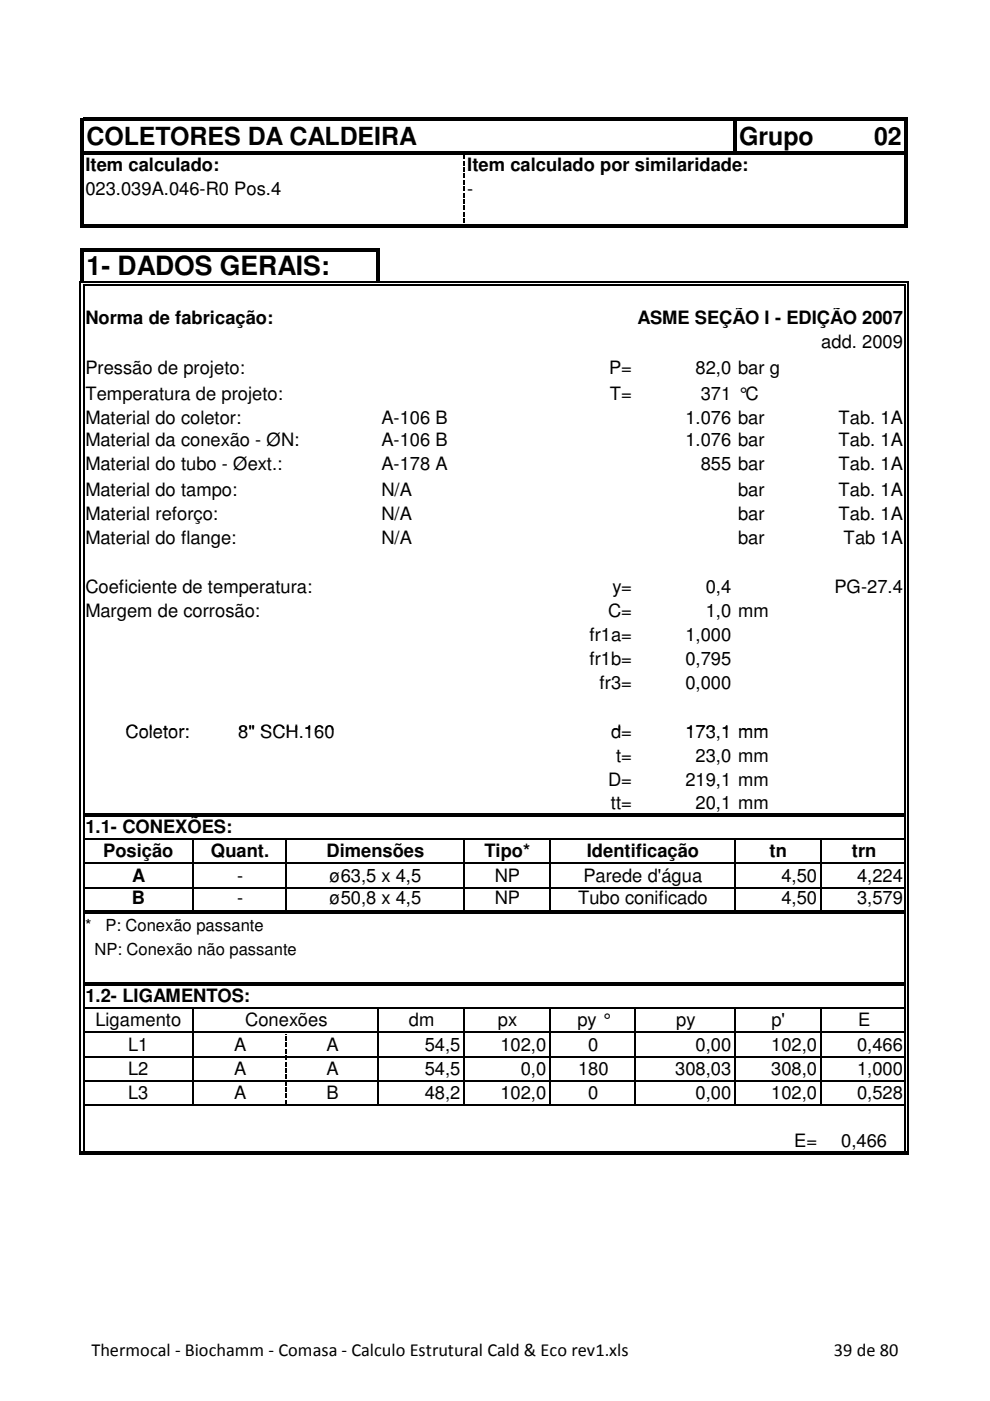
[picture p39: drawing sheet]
<svg xmlns="http://www.w3.org/2000/svg" width="210mm" height="297mm" viewBox="0 0 210 297" stroke-linecap="round" stroke-linejoin="round" font-family="sans-serif">
<defs><g id="words">
<text font-size="5.6" x="18.4" y="58.2">1- DADOS GERAIS:</text>
<g font-size="5.3">
<text x="18.3" y="30.8">COLETORES DA CALDEIRA</text>
<text x="156.8" y="30.8">Grupo</text>
<text x="185.4" y="30.8">02</text>
</g>
<g font-size="3.9">
<text x="18.1" y="36.3">Item calculado:</text>
<text x="18.1" y="41.4">023.039A.046-R0 Pos.4</text>
<text x="99.1" y="36.3">Item calculado por similaridade:</text>
<text x="99.1" y="41.4">-</text>
<text x="18.1" y="68.7">Norma de fabricação:</text>
<text x="135.2" y="68.7">ASME SEÇÃO I - EDIÇÃO 2007</text>
<text x="174.2" y="73.9">add. 2009</text>
<text x="18.1" y="79.2">Pressão de projeto:</text>
<text x="129.2" y="79.2">P=</text>
<text x="147.5" y="79.2">82,0 bar g</text>
<text x="18.1" y="84.7">Temperatura de projeto:</text>
<text x="18.1" y="89.8">Material do coletor:</text>
<text x="80.9" y="89.8">A-106 B</text>
<text x="129.4" y="84.7">T=</text>
<text x="145.4" y="89.8">1.076 bar</text>
<text x="148.6" y="84.7">371 °C</text>
<text x="177.8" y="89.8">Tab. 1A</text>
<text x="18.1" y="94.6">Material da conexão - ØN:</text>
<text x="80.9" y="94.6">A-106 B</text>
<text x="145.4" y="94.6">1.076 bar</text>
<text x="177.8" y="94.6">Tab. 1A</text>
<text x="18.1" y="99.7">Material do tubo - Øext.:</text>
<text x="80.9" y="99.7">A-178 A</text>
<text x="148.6" y="99.7">855 bar</text>
<text x="177.8" y="99.7">Tab. 1A</text>
<text x="18.1" y="105.2">Material do tampo:</text>
<text x="80.9" y="105.2">N/A</text>
<text x="156.5" y="105.2">bar</text>
<text x="177.8" y="105.2">Tab. 1A</text>
<text x="18.1" y="110.3">Material reforço:</text>
<text x="80.9" y="110.3">N/A</text>
<text x="156.5" y="110.3">bar</text>
<text x="177.8" y="110.3">Tab. 1A</text>
<text x="18.1" y="115.4">Material do flange:</text>
<text x="80.9" y="115.4">N/A</text>
<text x="156.5" y="115.4">bar</text>
<text x="178.9" y="115.4">Tab 1A</text>
<text x="18.1" y="125.7">Coeficiente de temperatura:</text>
<text x="129.9" y="125.7">y=</text>
<text x="149.7" y="125.7">0,4</text>
<text x="177" y="125.7">PG-27.4</text>
<text x="18.1" y="130.8">Margem de corrosão:</text>
<text x="129" y="130.8">C=</text>
<text x="149.7" y="130.8">1,0 mm</text>
<text x="125" y="135.9">fr1a=</text>
<text x="145.4" y="135.9">1,000</text>
<text x="125" y="141.1">fr1b=</text>
<text x="145.4" y="141.1">0,795</text>
<text x="127.2" y="146.2">fr3=</text>
<text x="145.4" y="146.2">0,000</text>
<text x="26.6" y="156.4">Coletor:</text>
<text x="50.5" y="156.4">8&quot; SCH.160</text>
<text x="129.6" y="156.4">d=</text>
<text x="130.7" y="161.5">t=</text>
<text x="145.4" y="156.4">173,1 mm</text>
<text x="147.5" y="161.5">23,0 mm</text>
<text x="129" y="166.7">D=</text>
<text x="145.4" y="166.7">219,1 mm</text>
<text x="129.6" y="171.4">tt=</text>
<text x="147.5" y="171.4">20,1 mm</text>
<text x="18.1" y="176.7">1.1- CONEXÕES:</text>
<text x="21.9" y="181.8">Posição</text>
<text x="44.7" y="181.8">Quant.</text>
<text x="69.3" y="181.8">Dimensões</text>
<text x="102.8" y="181.8">Tipo*</text>
<text x="124.5" y="181.8">Identificação</text>
<text x="163.2" y="181.8">tn</text>
<text x="180.7" y="181.8">trn</text>
<text x="27.9" y="191.7">B</text>
<text x="28" y="186.9">A</text>
<text x="50.3" y="191.7">-</text>
<text x="50.3" y="186.9">-</text>
<text x="69.9" y="186.9">ø63,5 x 4,5</text>
<text x="69.9" y="191.7">ø50,8 x 4,5</text>
<text x="104.9" y="191.7">NP</text>
<text x="104.9" y="186.9">NP</text>
<text x="122.6" y="191.7">Tubo conificado</text>
<text x="123.7" y="186.9">Parede d'água</text>
<text x="165.7" y="186.9">4,50</text>
<text x="165.7" y="191.7">4,50</text>
<text x="181.8" y="186.9">4,224</text>
<text x="181.8" y="191.7">3,579</text>
<text x="18.1" y="212.5">1.2- LIGAMENTOS:</text>
<text x="20.2" y="217.6">Ligamento</text>
<text x="52" y="217.6">Conexões</text>
<text x="86.7" y="217.6">dm</text>
<text x="105.6" y="217.6">px</text>
<text x="122.5" y="217.6">py °</text>
<text x="143.4" y="217.6">py</text>
<text x="163.6" y="217.6">p'</text>
<text x="182" y="217.6">E</text>
<text x="27.2" y="222.8">L1</text>
<text x="27.2" y="227.9">L2</text>
<text x="49.7" y="222.8">A</text>
<text x="49.7" y="227.9">A</text>
<text x="69.3" y="222.8">A</text>
<text x="69.3" y="227.9">A</text>
<text x="90.1" y="222.8">54,5</text>
<text x="90.1" y="227.9">54,5</text>
<text x="106.1" y="222.8">102,0</text>
<text x="110.4" y="227.9">0,0</text>
<text x="122.6" y="227.9">180</text>
<text x="124.8" y="222.8">0</text>
<text x="143.2" y="227.9">308,03</text>
<text x="147.5" y="222.8">0,00</text>
<text x="163.6" y="222.8">102,0</text>
<text x="163.6" y="227.9">308,0</text>
<text x="181.8" y="222.8">0,466</text>
<text x="181.8" y="227.9">1,000</text>
<text x="27.2" y="233">L3</text>
<text x="49.7" y="233">A</text>
<text x="69.3" y="233">B</text>
<text x="90.1" y="233">48,2</text>
<text x="106.1" y="233">102,0</text>
<text x="124.8" y="233">0</text>
<text x="147.5" y="233">0,00</text>
<text x="163.6" y="233">102,0</text>
<text x="181.8" y="233">0,528</text>
<text x="168.4" y="243.2">E=</text>
<text x="178.4" y="243.2">0,466</text>
<text x="19.4" y="287.4">Thermocal - Biochamm - Comasa - Calculo Estrutural Cald &amp; Eco rev1.xls</text>
<text x="176.9" y="287.4">39 de 80</text>
</g>
<g font-size="3.5">
<text x="18.1" y="197.4">*</text>
<text x="22.4" y="197.4">P: Conexão passante</text>
<text x="20" y="202.5">NP: Conexão não passante</text>
</g>
</g></defs>
<g fill="#000">
<path d="M17.7 25h174.9v.7h-174.9zM17.7 32.1h174.9v.7h-174.9zM98.2 33h.4v.7h-.4zM98.2 34.1h.4v1h-.4zM98.2 35.4h.4v1h-.4zM98.2 36.8h.4v1h-.4zM98.2 38.1h.4v1.1h-.4zM155.5 25.7h.7v7.1h-.7zM16.9 59.6h1v.3h-1zM17.1 25h.6v23.2h-.6zM17.1 52.6h.6v7h-.6zM17.7 47.5h174.9v.7h-174.9z"/>
<path d="M17.7 52.6h62.8v.7h-62.8zM79.8 53.3h.7v6.3h-.7zM98.2 39.5h.4v1h-.4zM98.2 40.9h.4v1h-.4zM98.2 42.2h.4v1h-.4zM98.2 43.6h.4v1h-.4zM98.2 44.9h.4v1h-.4zM98.2 46.3h.4v1h-.4zM98.2 47.6l.4 .1zM191.7 59.6h1v.3h-1zM191.9 25.7h.7v22.5h-.7zM16.9 59.6h.3v1h-.3z"/>
<path d="M17.6 60.3h.3v.3h-.3zM191.7 60.3h.4v.3h-.4zM192.4 59.6h.3v1h-.3zM17.9 172.5h173.8v.6h-173.8zM17.9 193h173.8v.6h-173.8zM17.9 208.3h173.8v.7h-173.8zM60.4 219.2l.3 .1zM60.4 219.7h.3v1h-.3zM60.4 221h.3v1h-.3zM60.4 222.4h.3v1h-.3zM60.4 223.7h.3v.3h-.3zM60.4 224.4h.3v.3h-.3z"/>
<path d="M60.4 225.1h.3v1h-.3zM60.4 226.4h.3v1.1h-.3zM60.4 227.8h.3v1h-.3zM60.4 229.5h.3v.7h-.3zM60.4 230.5h.3v1h-.3zM60.4 231.9h.3v1h-.3zM60.4 233.2h.3v1h-.3zM16.9 244.2h175.8v.7h-175.8z"/>
</g>
<g fill="none" stroke="#000" stroke-width=".34">
<path d="M17.9 59.8h173.8M17.1 60.6v183.6M17.7 60.6v183.6M17.9 60.5h173.8M191.9 60.6v183.6M192.6 60.6v183.6M17.9 177.9h173.8M41 178.1v14.9M60.6 178.1v14.9M98.4 178.1v14.9M116.6 178.1v14.9M155.8 178.1v14.9"/>
<path d="M174 178.1v14.9M17.9 183h173.8M17.9 188.2h173.8M17.9 213.8h173.8M17.9 218.9h173.8M41 214v20.4M80.2 214v20.4M98.4 214v20.4M116.6 214v20.4M134.8 214v20.4M155.8 214v20.4M174 214v20.4"/>
<path d="M17.9 224h173.8M17.9 229.1h173.8M17.9 234.3h173.8"/>
</g>
<use href="#words"/>
</svg>
